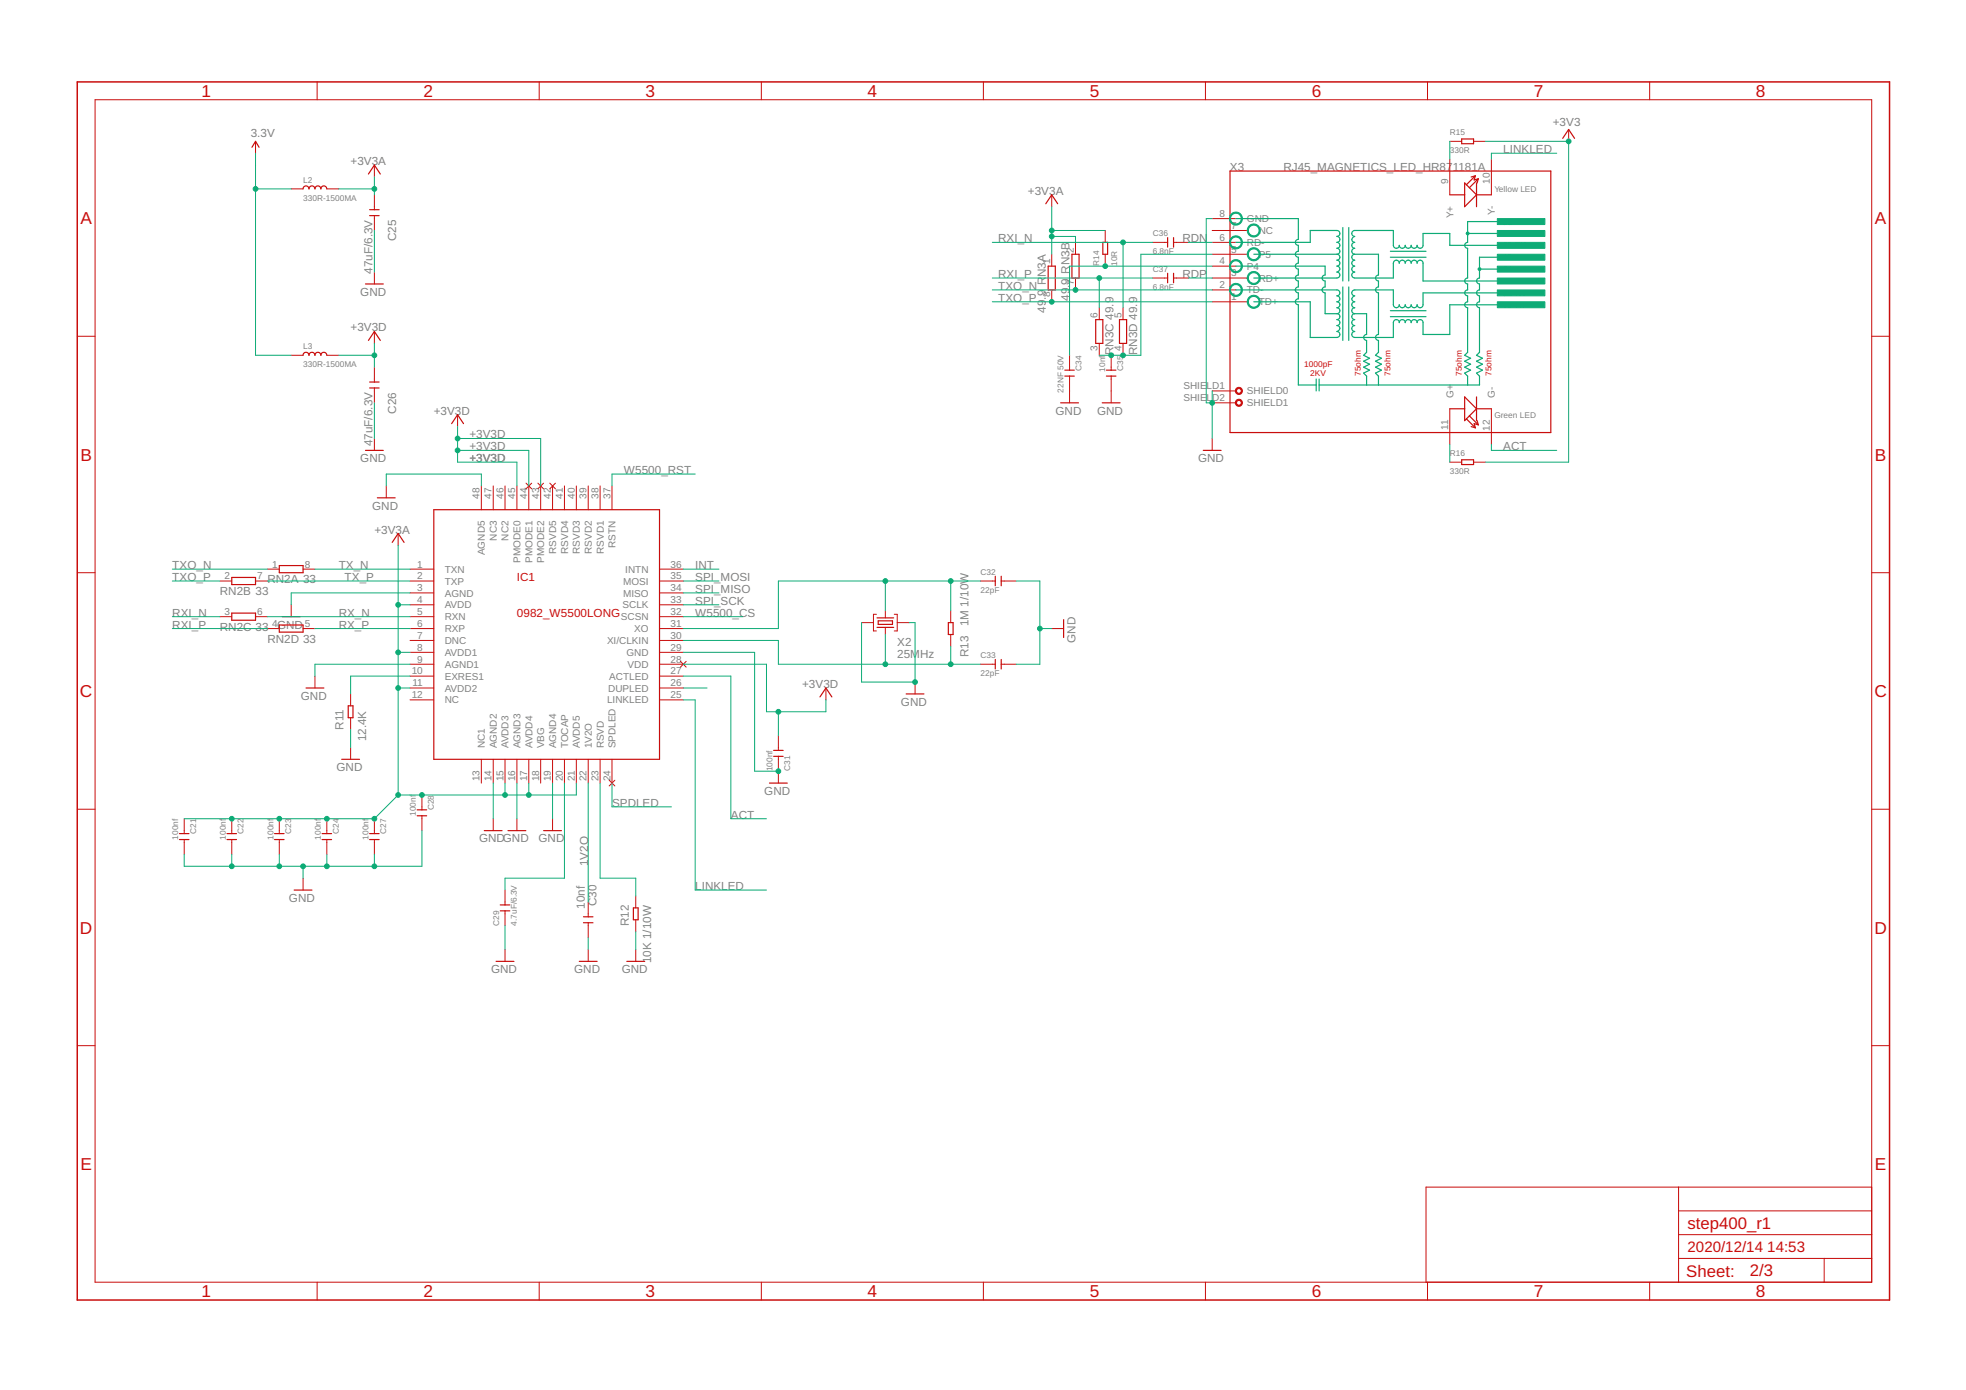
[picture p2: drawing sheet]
<svg xmlns="http://www.w3.org/2000/svg" width="420mm" height="297mm" viewBox="0 0 420 297" stroke-linecap="round" stroke-linejoin="round" font-family="sans-serif">
<defs><g id="words">
<g font-size="3.7" fill="#c90d0c">
<text x="43" y="20.7">1</text>
<text x="90.5" y="20.7">2</text>
<text x="138" y="20.7">3</text>
<text x="185.4" y="20.7">4</text>
<text x="232.9" y="20.7">5</text>
<text x="280.3" y="20.7">6</text>
<text x="327.8" y="20.7">7</text>
<text x="375.3" y="20.7">8</text>
<text x="17.2" y="47.9">A</text>
<text x="400.7" y="47.9">A</text>
<text x="17.2" y="98.4">B</text>
<text x="400.7" y="98.4">B</text>
<text x="17.1" y="149">C</text>
<text x="400.6" y="149">C</text>
<text x="17.1" y="199.5">D</text>
<text x="400.6" y="199.5">D</text>
<text x="17.2" y="250">E</text>
<text x="400.7" y="250">E</text>
<text x="43" y="277.2">1</text>
<text x="90.5" y="277.2">2</text>
<text x="138" y="277.2">3</text>
<text x="185.4" y="277.2">4</text>
<text x="232.9" y="277.2">5</text>
<text x="280.3" y="277.2">6</text>
<text x="327.8" y="277.2">7</text>
<text x="375.3" y="277.2">8</text>
</g>
<g font-size="3.6" fill="#c90d0c">
<text x="360.6" y="262.6">step400_r1</text>
<text x="360.4" y="272.9">Sheet:</text>
<text x="374" y="272.7">2/3</text>
</g>
<g font-size="3.2" fill="#c90d0c">
<text x="360.6" y="267.7">2020/12/14</text>
<text x="377.7" y="267.7">14:53</text>
</g>
<g font-size="2.5" fill="#808080">
<text x="53.6" y="29.2">3.3V</text>
<text x="331.9" y="26.9">+3V3</text>
<text x="74.9" y="35.3">+3V3A</text>
<text x="321.3" y="32.7">LINKLED</text>
<text x="219.7" y="41.6">+3V3A</text>
<text x="262.9" y="36.6">X3</text>
<text x="274.3" y="36.6">RJ45_MAGNETICS_LED_HR87</text>
<text x="310.5" y="36.6">1181A</text>
<text x="84.7" y="51.6" transform="rotate(-90 84.7 51.6)">C25</text>
<text x="213.3" y="51.8">RXI_N</text>
<text x="252.7" y="51.8">RDN</text>
<text x="79.6" y="58.5" transform="rotate(-90 79.6 58.5)">47uF/6.3V</text>
<text x="213.3" y="59.4">RXI_P</text>
<text x="223.5" y="59.2" transform="rotate(-90 223.5 59.2)">N3A</text>
<text x="228.6" y="58.5" transform="rotate(-90 228.6 58.5)">RN3B</text>
<text x="252.7" y="59.4">RDP</text>
<text x="77" y="63.2">GND</text>
<text x="213.3" y="62">TXO_N</text>
<text x="213.3" y="64.5">TXO_P</text>
<text x="223.5" y="64" transform="rotate(-90 223.5 64)">.9</text>
<text x="223.5" y="61" transform="rotate(-90 223.5 61)">R</text>
<text x="228.6" y="64.3" transform="rotate(-90 228.6 64.3)">49</text>
<text x="228.6" y="61.5" transform="rotate(-90 228.6 61.5)">.9</text>
<text x="74.9" y="70.8">+3V3D</text>
<text x="223.5" y="66.8" transform="rotate(-90 223.5 66.8)">49</text>
<text x="238" y="75.9" transform="rotate(-90 238 75.9)">RN3C 49.9</text>
<text x="243.1" y="75.9" transform="rotate(-90 243.1 75.9)">RN3D 49.9</text>
<text x="84.7" y="88.4" transform="rotate(-90 84.7 88.4)">C26</text>
<text x="92.7" y="88.6">+3V3D</text>
<text x="225.6" y="88.6">GND</text>
<text x="234.5" y="88.6">GND</text>
<text x="79.6" y="95.4" transform="rotate(-90 79.6 95.4)">47uF/6.3V</text>
<text x="100.3" y="93.7">+3V3D</text>
<text x="77" y="98.8">GND</text>
<text x="100.3" y="98.8">+3V3D</text>
<text x="100.3" y="96.2">+3V3D</text>
<text x="133.3" y="101.3">W5500_RST</text>
<text x="256" y="98.8">GND</text>
<text x="321.3" y="96.2">ACT</text>
<text x="79.5" y="108.9">GND</text>
<text x="80" y="114">+3V3A</text>
<text x="36.8" y="121.6">TXO_N</text>
<text x="36.8" y="124.2">TXO_P</text>
<text x="57.1" y="124.7">RN2A 33</text>
<text x="72.4" y="121.6">TX_N</text>
<text x="73.7" y="124.2">TX_P</text>
<text x="148.6" y="121.6">INT</text>
<text x="148.6" y="124.2">SPI_MOSI</text>
<text x="36.8" y="131.8">RXI_N</text>
<text x="47" y="127.2">RN2B 33</text>
<text x="72.4" y="131.8">RX_N</text>
<text x="148.6" y="126.7">SPI_MISO</text>
<text x="148.6" y="129.2">SPI_SCK</text>
<text x="148.6" y="131.8">W5500_CS</text>
<text x="36.8" y="134.3">RXI_P</text>
<text x="47" y="134.8">RN2C 33</text>
<text x="57.1" y="137.4">RN2D 33</text>
<text x="59.2" y="134.3">GND</text>
<text x="72.4" y="134.3">RX_P</text>
<text x="207" y="133.8" transform="rotate(-90 207 133.8)">1M 1/10W</text>
<text x="229.8" y="137.3" transform="rotate(-90 229.8 137.3)">GND</text>
<text x="191.7" y="140.7">25MHz</text>
<text x="191.7" y="138.1">X2</text>
<text x="207" y="140.4" transform="rotate(-90 207 140.4)">R13</text>
<text x="64.3" y="149.6">GND</text>
<text x="171.4" y="147">+3V3D</text>
<text x="73.4" y="155.9" transform="rotate(-90 73.4 155.9)">R11</text>
<text x="192.6" y="150.8">GND</text>
<text x="78.2" y="158.5" transform="rotate(-90 78.2 158.5)">12.4K</text>
<text x="71.9" y="164.8">GND</text>
<text x="130.8" y="172.4">SPDLED</text>
<text x="163.3" y="169.9">GND</text>
<text x="156.2" y="175">ACT</text>
<text x="102.4" y="180">GNDGND</text>
<text x="115.1" y="180">GND</text>
<text x="125.7" y="185.1" transform="rotate(-90 125.7 185.1)">1V2O</text>
<text x="148.6" y="190.2">LINKLED</text>
<text x="61.8" y="192.7">GND</text>
<text x="125" y="194.2" transform="rotate(-90 125 194.2)">10nf</text>
<text x="127.5" y="193.6" transform="rotate(-90 127.5 193.6)">C30</text>
<text x="134.4" y="198" transform="rotate(-90 134.4 198)">R12</text>
<text x="104.9" y="208">GND</text>
<text x="122.7" y="208">GND</text>
<text x="132.9" y="208">GND</text>
<text x="139.2" y="205.8" transform="rotate(-90 139.2 205.8)">10K 1/10W</text>
</g>
<g font-size="2.5" fill="#c90d0c">
<text x="110.5" y="124.2">IC1</text>
<text x="110.5" y="131.8">0982_W5500LONG</text>
</g>
<g font-size="2.1" fill="#808080">
<text x="309.5" y="39.3" transform="rotate(-90 309.5 39.3)">9</text>
<text x="318.4" y="39.3" transform="rotate(-90 318.4 39.3)">10</text>
<text x="260.6" y="46.4">8</text>
<text x="266.5" y="47.5">GND</text>
<text x="310.6" y="46.6" transform="rotate(-90 310.6 46.6)">Y+</text>
<text x="319.5" y="45.9" transform="rotate(-90 319.5 45.9)">Y-</text>
<text x="229.5" y="54" transform="rotate(-90 229.5 54)">2</text>
<text x="260.6" y="51.4">6</text>
<text x="263.1" y="48.9">7</text>
<text x="263.1" y="54">5</text>
<text x="266.5" y="52.6">RD-</text>
<text x="269" y="50">NC</text>
<text x="224.4" y="56.5" transform="rotate(-90 224.4 56.5)">1</text>
<text x="260.6" y="56.5">4</text>
<text x="263.1" y="59.1">3</text>
<text x="266.5" y="57.6">P4</text>
<text x="269" y="55.1">P5</text>
<text x="224.4" y="63.5" transform="rotate(-90 224.4 63.5)">8</text>
<text x="229.5" y="61" transform="rotate(-90 229.5 61)">7</text>
<text x="260.6" y="61.6">2</text>
<text x="263.1" y="64.1">1</text>
<text x="266.5" y="62.7">TD-</text>
<text x="269" y="60.2">RD+</text>
<text x="269" y="65.3">TD+</text>
<text x="234.6" y="67.9" transform="rotate(-90 234.6 67.9)">6</text>
<text x="239.6" y="67.9" transform="rotate(-90 239.6 67.9)">5</text>
<text x="234.6" y="74.9" transform="rotate(-90 234.6 74.9)">3</text>
<text x="239.6" y="74.9" transform="rotate(-90 239.6 74.9)">4</text>
<text x="252.9" y="83.2">SHIE</text>
<text x="257.9" y="83.2">LD1</text>
<text x="252.9" y="85.7">SHIE</text>
<text x="257.9" y="85.7">L</text>
<text x="259.1" y="85.7">D2</text>
<text x="266.5" y="84.3">SHIELD0</text>
<text x="266.5" y="86.8">SHIELD1</text>
<text x="310.6" y="85" transform="rotate(-90 310.6 85)">G+</text>
<text x="319.5" y="85" transform="rotate(-90 319.5 85)">G-</text>
<text x="309.5" y="91.9" transform="rotate(-90 309.5 91.9)">11</text>
<text x="318.4" y="92.1" transform="rotate(-90 318.4 92.1)">12</text>
<text x="102.5" y="106.6" transform="rotate(-90 102.5 106.6)">48</text>
<text x="105" y="106.6" transform="rotate(-90 105 106.6)">47</text>
<text x="107.6" y="106.6" transform="rotate(-90 107.6 106.6)">46</text>
<text x="110.1" y="106.6" transform="rotate(-90 110.1 106.6)">45</text>
<text x="112.7" y="106.6" transform="rotate(-90 112.7 106.6)">44</text>
<text x="115.2" y="106.6" transform="rotate(-90 115.2 106.6)">43</text>
<text x="117.7" y="106.6" transform="rotate(-90 117.7 106.6)">42</text>
<text x="120.3" y="106.6" transform="rotate(-90 120.3 106.6)">41</text>
<text x="122.8" y="106.6" transform="rotate(-90 122.8 106.6)">40</text>
<text x="125.4" y="106.6" transform="rotate(-90 125.4 106.6)">39</text>
<text x="127.9" y="106.6" transform="rotate(-90 127.9 106.6)">38</text>
<text x="130.4" y="106.6" transform="rotate(-90 130.4 106.6)">37</text>
<text x="103.6" y="118.6" transform="rotate(-90 103.6 118.6)">AGND5</text>
<text x="106.2" y="115.5" transform="rotate(-90 106.2 115.5)">NC3</text>
<text x="108.7" y="115.5" transform="rotate(-90 108.7 115.5)">NC2</text>
<text x="118.9" y="118.4" transform="rotate(-90 118.9 118.4)">RSVD5</text>
<text x="121.4" y="118.4" transform="rotate(-90 121.4 118.4)">RSVD4</text>
<text x="123.9" y="118.4" transform="rotate(-90 123.9 118.4)">RSVD3</text>
<text x="126.5" y="118.4" transform="rotate(-90 126.5 118.4)">RSVD2</text>
<text x="129" y="118.4" transform="rotate(-90 129 118.4)">RSVD1</text>
<text x="131.6" y="117.1" transform="rotate(-90 131.6 117.1)">RSTN</text>
<text x="48" y="123.8">2</text>
<text x="55" y="123.8">7</text>
<text x="58.1" y="121.3">1</text>
<text x="65.1" y="121.3">8</text>
<text x="89.2" y="121.3">1</text>
<text x="89.2" y="123.8">2</text>
<text x="95" y="122.4">TXN</text>
<text x="95" y="124.9">TXP</text>
<text x="111.2" y="120.3" transform="rotate(-90 111.2 120.3)">PMODE0</text>
<text x="113.8" y="120.3" transform="rotate(-90 113.8 120.3)">PMODE1</text>
<text x="116.3" y="120.3" transform="rotate(-90 116.3 120.3)">PMODE2</text>
<text x="133.2" y="124.9">MOSI</text>
<text x="133.6" y="122.4">INTN</text>
<text x="143.3" y="121.3">36</text>
<text x="143.3" y="123.8">35</text>
<text x="48" y="131.4">3</text>
<text x="55" y="131.4">6</text>
<text x="89.2" y="126.4">3</text>
<text x="89.2" y="128.9">4</text>
<text x="89.2" y="131.4">5</text>
<text x="95" y="127.5">AGND</text>
<text x="95" y="130">AVDD</text>
<text x="133.1" y="130">SCLK</text>
<text x="133.2" y="127.5">MISO</text>
<text x="143.3" y="126.4">34</text>
<text x="143.3" y="128.9">33</text>
<text x="143.3" y="131.4">32</text>
<text x="58.1" y="134">4</text>
<text x="65.1" y="134">5</text>
<text x="89.2" y="136.5">7</text>
<text x="89.2" y="134">6</text>
<text x="95" y="137.6">DNC</text>
<text x="95" y="132.6">RXN</text>
<text x="95" y="135.1">RXP</text>
<text x="129.7" y="137.6">XI/CLKIN</text>
<text x="132.7" y="132.6">SCSN</text>
<text x="135.5" y="135.1">XO</text>
<text x="143.3" y="136.5">30</text>
<text x="143.3" y="134">31</text>
<text x="89.2" y="141.6">9</text>
<text x="89.2" y="139.1">8</text>
<text x="95" y="142.7">AGND1</text>
<text x="95" y="140.2">AVDD1</text>
<text x="133.9" y="140.2">GND</text>
<text x="134.1" y="142.7">VDD</text>
<text x="143.3" y="139.1">29</text>
<text x="143.3" y="141.6">28</text>
<text x="88" y="144.1">10</text>
<text x="88" y="149.2">12</text>
<text x="88.1" y="146.7">11</text>
<text x="95" y="147.8">AVDD2</text>
<text x="95" y="145.2">EXRES1</text>
<text x="130" y="147.8">DUPLED</text>
<text x="130.2" y="145.2">ACTLED</text>
<text x="143.3" y="144.1">27</text>
<text x="143.3" y="146.7">26</text>
<text x="143.3" y="149.2">25</text>
<text x="95" y="150.3">NC</text>
<text x="129.7" y="150.3">LINKLED</text>
<text x="103.6" y="159.9" transform="rotate(-90 103.6 159.9)">NC1</text>
<text x="106.2" y="159.9" transform="rotate(-90 106.2 159.9)">AGND2</text>
<text x="108.7" y="159.9" transform="rotate(-90 108.7 159.9)">AVDD3</text>
<text x="111.2" y="159.9" transform="rotate(-90 111.2 159.9)">AGND3</text>
<text x="113.8" y="159.9" transform="rotate(-90 113.8 159.9)">AVDD4</text>
<text x="116.3" y="159.9" transform="rotate(-90 116.3 159.9)">VBG</text>
<text x="118.9" y="159.9" transform="rotate(-90 118.9 159.9)">AGND4</text>
<text x="121.4" y="159.9" transform="rotate(-90 121.4 159.9)">TOCAP</text>
<text x="123.9" y="159.9" transform="rotate(-90 123.9 159.9)">AVDD5</text>
<text x="126.5" y="159.9" transform="rotate(-90 126.5 159.9)">1V2O</text>
<text x="129" y="159.9" transform="rotate(-90 129 159.9)">RSVD</text>
<text x="131.6" y="159.9" transform="rotate(-90 131.6 159.9)">SPDLED</text>
<text x="102.5" y="167" transform="rotate(-90 102.5 167)">13</text>
<text x="105" y="167" transform="rotate(-90 105 167)">14</text>
<text x="107.6" y="167" transform="rotate(-90 107.6 167)">15</text>
<text x="110.1" y="167" transform="rotate(-90 110.1 167)">16</text>
<text x="112.7" y="167" transform="rotate(-90 112.7 167)">17</text>
<text x="115.2" y="167" transform="rotate(-90 115.2 167)">18</text>
<text x="117.7" y="167" transform="rotate(-90 117.7 167)">19</text>
<text x="120.3" y="167" transform="rotate(-90 120.3 167)">20</text>
<text x="122.8" y="167" transform="rotate(-90 122.8 167)">21</text>
<text x="125.4" y="167" transform="rotate(-90 125.4 167)">22</text>
<text x="127.9" y="167" transform="rotate(-90 127.9 167)">23</text>
<text x="130.4" y="167" transform="rotate(-90 130.4 167)">24</text>
</g>
<g font-size="1.8" fill="#808080">
<text x="309.8" y="28.9">R15</text>
<text x="309.8" y="32.7">330R</text>
<text x="64.8" y="39.1">L2</text>
<text x="319.4" y="41">Yellow LED</text>
<text x="64.8" y="42.9">330R-1500MA</text>
<text x="321.3" y="48">J8</text>
<text x="246.4" y="50.5">C36</text>
<text x="321.3" y="50.5">J7</text>
<text x="321.3" y="53.1">J6 RX-</text>
<text x="234.9" y="56.9" transform="rotate(-90 234.9 56.9)">R14</text>
<text x="238.7" y="56.9" transform="rotate(-90 238.7 56.9)">10R</text>
<text x="246.4" y="54.3">6.8nF</text>
<text x="246.4" y="58.1">C37</text>
<text x="321.3" y="55.6">J5</text>
<text x="321.3" y="58.1">J4</text>
<text x="246.4" y="62">6.8nF</text>
<text x="321.3" y="60.7">J3 RX+</text>
<text x="321.3" y="63.2">J2 TX-</text>
<text x="321.3" y="65.8">J1 TX+</text>
<text x="64.8" y="74.6">L3</text>
<text x="64.8" y="78.5">330R-1500MA</text>
<text x="227.3" y="83.9" transform="rotate(-90 227.3 83.9)">22NF 50V</text>
<text x="231.1" y="79.2" transform="rotate(-90 231.1 79.2)">C34</text>
<text x="236.2" y="79.4" transform="rotate(-90 236.2 79.4)">10nf</text>
<text x="240" y="79.2" transform="rotate(-90 240 79.2)">C35</text>
<text x="319.4" y="89.3">Green LED</text>
<text x="309.8" y="101.3">330R</text>
<text x="309.8" y="97.5">R16</text>
<text x="209.5" y="122.9">C32</text>
<text x="209.5" y="126.7">22pF</text>
<text x="209.5" y="140.7">C33</text>
<text x="209.5" y="144.5">22pF</text>
<text x="165.1" y="164.8" transform="rotate(-90 165.1 164.8)">100nf</text>
<text x="168.9" y="164.8" transform="rotate(-90 168.9 164.8)">C31</text>
<text x="92.7" y="173.2" transform="rotate(-90 92.7 173.2)">C28</text>
<text x="38.1" y="179.4" transform="rotate(-90 38.1 179.4)">100nf</text>
<text x="41.9" y="178.2" transform="rotate(-90 41.9 178.2)">C21</text>
<text x="48.3" y="179.4" transform="rotate(-90 48.3 179.4)">100nf</text>
<text x="52.1" y="178.2" transform="rotate(-90 52.1 178.2)">C22</text>
<text x="58.4" y="179.4" transform="rotate(-90 58.4 179.4)">100nf</text>
<text x="62.2" y="178.2" transform="rotate(-90 62.2 178.2)">C23</text>
<text x="68.6" y="179.4" transform="rotate(-90 68.6 179.4)">100nf</text>
<text x="72.4" y="178.2" transform="rotate(-90 72.4 178.2)">C24</text>
<text x="78.7" y="179.4" transform="rotate(-90 78.7 179.4)">100nf</text>
<text x="82.5" y="178.2" transform="rotate(-90 82.5 178.2)">C27</text>
<text x="88.9" y="174.4" transform="rotate(-90 88.9 174.4)">100nf</text>
<text x="106.7" y="197.8" transform="rotate(-90 106.7 197.8)">C29</text>
<text x="110.5" y="197.8" transform="rotate(-90 110.5 197.8)">4.7uF/6.3V</text>
</g>
<g font-size="1.8" fill="#c90d0c">
<text x="278.7" y="78.5">1000pF</text>
<text x="280" y="80.4">2KV</text>
<text x="290.8" y="80.4" transform="rotate(-90 290.8 80.4)">75ohm</text>
<text x="297.1" y="80.4" transform="rotate(-90 297.1 80.4)">75ohm</text>
<text x="312.4" y="80.4" transform="rotate(-90 312.4 80.4)">75ohm</text>
<text x="318.7" y="80.4" transform="rotate(-90 318.7 80.4)">75ohm</text>
</g>
</g></defs>
<g fill="none" stroke="#c90d0c" stroke-width=".21">
<path d="M67.8 17.5v3.8M115.2 17.5v3.8M162.7 17.5v3.8M210.2 17.5v3.8M257.6 17.5v3.8M305.1 17.5v3.8M352.6 17.5v3.8M20.3 21.3h379.7v252.7h-379.7zM54.6 30.2v2.5M80 35.3v2.5M309.8 34v7.6M309.8 30.2h2.6"/>
<path d="M314.9 30.2h2.6M318.7 34v7.6M335.2 27.7v2.5M62.2 40.4h2.6M69.8 40.4h2.6M80 41.6v3.2M80 46.1v3.2M80 58.1v2.6M224.8 41.6v2.6M224.8 54.3v2.6M229.8 51.8v2.5M229.8 59.4v2.6"/>
<path d="M236.2 49.3v2.5M236.2 54.3v2.6M246.4 59.4h3.1M246.4 51.8h3.1M250.8 59.4h3.2M250.8 51.8h3.2M259.1 46.7h5M259.1 49.3h7.6M259.1 56.9h5M259.1 54.3h7.6M259.1 59.4h7.6M259.1 51.8h5"/>
<path d="M16.5 71.9h3.8M62.2 75.9h2.6M69.8 75.9h2.6M80 70.8v2.6M80 78.5v3.1M224.8 62v2.5M228.6 75.9v3.2M234.9 65.8v2.5M234.9 73.4v2.5M237.5 75.9v3.2M240 65.8v2.5M240 73.4v2.5"/>
<path d="M259.1 64.5h7.6M259.1 62h5M400 71.9h3.8M80 82.9v3.2M80 93.7v2.5M97.8 88.6v2.6M228.6 80.4v5.7M237.5 80.4v5.7M259.1 83.5h5M259.1 86.1h5M259.1 93.7v2.5M309.8 87.4v7.6"/>
<path d="M309.8 98.8h2.6M314.9 98.8h2.6M318.7 87.4v7.6M82.5 103.8v2.6M85.1 114v2.5M102.9 103.8v5.1M105.4 103.8v5.1M107.9 103.8v5.1M110.5 103.8v5.1M112.4 103.3l1.2 1.2M113 103.8v5.1M113.6 103.3l-1.2 1.2"/>
<path d="M115 103.3l1.2 1.2M115.5 103.8v5.1M116.2 103.3l-1.2 1.2M117.5 103.3l1.2 1.2M118.1 103.8v5.1M118.7 103.3l-1.2 1.2M120.6 103.8v5.1M123.2 103.8v5.1M125.7 103.8v5.1M128.2 103.8v5.1M130.8 103.8v5.1M16.5 122.4h3.8"/>
<path d="M47 124.2h2.5M47 131.8h2.5M54.6 124.2h2.5M54.6 131.8h2.5M57.1 134.3h2.6M57.1 121.6h2.6M62.2 129.2v2.6M64.8 134.3h2.5M64.8 121.6h2.5M87.6 124.2h5.1M87.6 134.3h5.1M87.6 126.7h5.1"/>
<path d="M87.6 129.2h5.1M87.6 139.4h5.1M87.6 136.9h5.1M87.6 121.6h5.1M87.6 131.8h5.1M140.9 124.2h5.1M140.9 134.3h5.1M140.9 126.7h5.1M140.9 129.2h5.1M140.9 139.4h5.1M140.9 136.9h5.1M140.9 121.6h5.1"/>
<path d="M140.9 131.8h5.1M184.1 133.1h2.6M187.3 131.3h-.6v3.5h.6M189.2 130.5v1.5M189.2 134.1v1.5M191.1 131.3h.6v3.5h-.6M191.7 133.1h2.6M203.2 130.5v2.6M203.2 135.6v2.5M209.5 124.2h3.2M214 124.2h3.1M224.8 134.3h2.5"/>
<path d="M400 122.4h3.8M67.3 144.5v2.5M74.9 148.3v2.5M74.9 153.4v2.5M74.9 159.7v2.6M87.6 141.9h5.1M87.6 144.5h5.1M87.6 147h5.1M87.6 149.6h5.1M140.9 141.9h5.1M140.9 144.5h5.1M140.9 147h5.1"/>
<path d="M140.9 149.6h5.1M145.4 141.3l1.2 1.3M146.6 141.3l-1.2 1.3M166.3 157.2v3.2M176.5 147v2.6M195.6 145.8v2.5M209.5 141.9h3.2M214 141.9h3.1M16.5 172.9h3.8M39.4 175v3.1M39.4 179.4v3.2M49.5 175v3.1"/>
<path d="M49.5 179.4v3.2M59.7 175v3.1M59.7 179.4v3.2M69.8 175v3.1M69.8 179.4v3.2M80 175v3.1M80 179.4v3.2M90.2 169.9v3.2M90.2 174.3v3.2M102.9 162.3v5M105.4 162.3v5M105.4 175v2.5"/>
<path d="M107.9 162.3v5M110.5 162.3v5M110.5 175v2.5M113 162.3v5M115.5 162.3v5M118.1 162.3v5M118.1 175v2.5M120.6 162.3v5M123.2 162.3v5M125.7 162.3v5M128.2 162.3v5M130.2 166.7l1.2 1.3"/>
<path d="M130.8 162.3v5M131.4 166.7l-1.2 1.3M166.3 161.6v5.7M400 172.9h3.8M64.8 187.7v2.5M107.9 190.2v3.2M107.9 194.6v3.2M125.7 192.7v3.2M125.7 197.2v3.2M135.9 191.5v2.5M135.9 196.6v2.5M107.9 202.9v2.5"/>
<path d="M125.7 202.9v2.5M135.9 202.9v2.5M16.5 223.5h3.8M400 223.5h3.8M358.7 253.7v20.3M358.7 258.8h41.3M400 253.7h-95.2v20.3M67.8 274v3.8M115.2 274v3.8M162.7 274v3.8M210.2 274v3.8M257.6 274v3.8"/>
<path d="M305.1 274v3.8M352.6 274v3.8M358.7 268.9h41.3M358.7 263.8h41.3M389.8 268.9v5.1"/>
</g>
<path d="M16.5 17.5h387.3v260.3h-387.3z" fill="none" stroke="#c90d0c" stroke-width=".32"/>
<g fill="none" stroke="#c90d0c" stroke-width=".25">
<path d="M53.8 31.5l.8-1.3 .8 1.3M78.7 37.2l1.3-1.9 1.3 1.9M262.9 36.6h68.5v55.8h-68.5zM312.4 29.7h2.5v1h-2.5zM313 39.1l2.6 2.5-2.6 2.6zM315.3 37.6l-1.9 1.9M315.3 37.6l-.9 .2M315.3 37.6l-.3 .9 .9-.3M315.6 39.1v5.1M315.9 38.2l-1.9 1.9M315.9 38.2l-.2 .9M334 29.6l1.2-1.9 1.3 1.9"/>
<path d="M64.8 40.4a.63 .63 0 0 1 .6-.7 .63 .63 0 0 1 .6 .7 .63 .63 0 0 1 .7-.7 .63 .63 0 0 1 .6 .7 .63 .63 0 0 1 .6-.7 .63 .63 0 0 1 .7 .7 .63 .63 0 0 1 .6-.7 .63 .63 0 0 1 .6 .7M79 44.8h2M79 46.1h2M223.5 43.5l1.3-1.9 1.2 1.9M224 56.9h1.5v5.1h-1.5zM229.1 54.3h1.5v5.1h-1.5zM235.7 51.8h1v2.5h-1zM249.5 50.8v2M249.5 58.4v2M250.8 50.8v2M250.8 58.4v2M309.8 41.6h3.2"/>
<path d="M315.6 41.6h3.1M64.8 75.9a.63 .63 0 0 1 .6-.6 .63 .63 0 0 1 .6 .6 .63 .63 0 0 1 .7-.6 .63 .63 0 0 1 .6 .6 .63 .63 0 0 1 .6-.6 .63 .63 0 0 1 .7 .6 .63 .63 0 0 1 .6-.6 .63 .63 0 0 1 .6 .6M78.1 60.7h3.8M78.7 72.7l1.3-1.9 1.3 1.9M227.6 79.1h2M234.2 68.3h1.5v5.1h-1.5zM236.5 79.1h2M239.2 68.3h1.6v5.1h-1.6zM78.1 96.2h3.8M79 81.6h2M79 82.9h2M96.5 90.5l1.3-1.9 1.3 1.9"/>
<path d="M226.7 86.1h3.8M227.6 80.4h2M235.6 86.1h3.8M236.5 80.4h2M257.2 96.2h3.8M309.8 87.4h3.2M312.4 98.3h2.5v1h-2.5zM313 84.8l2.6 2.6-2.6 2.5zM313.4 89.5l1.9 1.9M314 88.9l1.9 1.9M314.4 91.2l.9 .2M315.6 84.8v5.1"/>
<path d="M315.6 87.4h3.1M315.7 89.9l.2 .9M315.9 90.8l-.9-.3 .3 .9M80.6 106.4h3.9M83.8 115.9l1.3-1.9 1.3 1.9M92.7 108.9h48.2v53.4h-48.2zM49.5 123.4h5.1v1.5h-5.1zM49.5 131h5.1v1.5h-5.1zM59.7 120.9h5.1v1.5h-5.1zM59.7 133.6h5.1v1.5h-5.1zM60.3 131.8h3.8M187.4 132h3.6"/>
<path d="M187.4 134.1h3.6M187.7 132.7h3v.7h-3zM202.7 133.1h1v2.5h-1zM212.7 123.1v2.1M214 123.1v2.1M227.3 132.4v3.8M65.4 147h3.8M74.4 150.8h1v2.6h-1zM175.2 148.9l1.3-1.9 1.3 1.9M193.7 148.3h3.8M212.7 140.9v2.1M214 140.9v2.1"/>
<path d="M38.4 178.1h2M38.4 179.4h2M48.5 178.1h2M48.5 179.4h2M58.7 178.1h2M58.7 179.4h2M68.8 178.1h2.1M68.8 179.4h2.1M73 162.3h3.8M79 178.1h2M79 179.4h2M89.2 173.1h2"/>
<path d="M89.2 174.3h2M103.5 177.5h3.8M108.6 177.5h3.8M116.2 177.5h3.8M164.4 167.3h3.9M165.3 161.6h2.1M165.3 160.4h2.1M62.9 190.2h3.8M106.9 194.6h2M106.9 193.4h2M124.7 197.2h2M124.7 195.9h2"/>
<path d="M135.4 194h1v2.6h-1zM106 205.4h3.8M123.8 205.4h3.8M134 205.4h3.8"/>
</g>
<g fill="#c90d0c" stroke="#c90d0c" stroke-width=".21">
<path d="M264.2 83a.76 .76 0 0 1 1.2 .1 .76 .76 0 0 1-.4 1.1 .76 .76 0 0 1-1-.7h.3a.51 .51 0 0 1 .7-.4 .51 .51 0 0 1 .1 .9 .51 .51 0 0 1-.8-.3v-.2h-.3z" fill-rule="evenodd"/>
<path d="M264.2 85.6a.76 .76 0 0 1 1.2 0 .76 .76 0 0 1-.4 1.2 .76 .76 0 0 1-1-.7h.3a.51 .51 0 0 1 .7-.5 .51 .51 0 0 1 .1 .9 .51 .51 0 0 1-.8-.2v-.2h-.3z" fill-rule="evenodd"/>
</g>
<g fill="#0dab76" stroke="#0dab76" stroke-width=".21">
<path d="M266.9 58.5a1.4 1.4 0 0 1 2.2 .2 1.4 1.4 0 0 1-.8 2 1.4 1.4 0 0 1-1.7-1.3h.2a1.14 1.14 0 0 1 1.7-.9 1.14 1.14 0 0 1 .1 1.9 1.14 1.14 0 0 1-1.8-.7v-.3h-.2z" fill-rule="evenodd"/>
<path d="M266.9 53.4a1.4 1.4 0 0 1 2.2 .2 1.4 1.4 0 0 1-.8 2.1 1.4 1.4 0 0 1-1.7-1.4h.2a1.14 1.14 0 0 1 1.7-.9 1.14 1.14 0 0 1 .1 1.9 1.14 1.14 0 0 1-1.8-.7v-.3h-.2z" fill-rule="evenodd"/>
<path d="M266.9 48.3a1.4 1.4 0 0 1 2.2 .2 1.4 1.4 0 0 1-.8 2.1 1.4 1.4 0 0 1-1.7-1.3h.2a1.14 1.14 0 0 1 1.7-1 1.14 1.14 0 0 1 .1 1.9 1.14 1.14 0 0 1-1.8-.7v-.2h-.2z" fill-rule="evenodd"/>
<path d="M266.9 63.5a1.4 1.4 0 0 1 2.2 .2 1.4 1.4 0 0 1-.8 2.1 1.4 1.4 0 0 1-1.7-1.3h.2a1.14 1.14 0 0 1 1.7-1 1.14 1.14 0 0 1 .1 2 1.14 1.14 0 0 1-1.8-.7v-.3h-.2z" fill-rule="evenodd"/>
<path d="M263.1 45.8a1.39 1.39 0 0 1 2.2 .2 1.39 1.39 0 0 1-.8 2.1 1.39 1.39 0 0 1-1.8-1.4h.3a1.14 1.14 0 0 1 1.7-.9 1.14 1.14 0 0 1 .1 1.9 1.14 1.14 0 0 1-1.8-.7v-.3h-.3z" fill-rule="evenodd"/>
<path d="M263.1 50.8a1.39 1.39 0 0 1 2.2 .3 1.39 1.39 0 0 1-.8 2 1.39 1.39 0 0 1-1.8-1.3h.3a1.14 1.14 0 0 1 1.7-1 1.14 1.14 0 0 1 .1 2 1.14 1.14 0 0 1-1.8-.7v-.3h-.3z" fill-rule="evenodd"/>
<path d="M263.1 55.9a1.39 1.39 0 0 1 2.2 .3 1.39 1.39 0 0 1-.8 2 1.39 1.39 0 0 1-1.8-1.3h.3a1.14 1.14 0 0 1 1.7-1 1.14 1.14 0 0 1 .1 1.9 1.14 1.14 0 0 1-1.8-.7v-.2h-.3z" fill-rule="evenodd"/>
<path d="M263.1 61a1.39 1.39 0 0 1 2.2 .2 1.39 1.39 0 0 1-.8 2.1 1.39 1.39 0 0 1-1.8-1.3h.3a1.14 1.14 0 0 1 1.7-1 1.14 1.14 0 0 1 .1 1.9 1.14 1.14 0 0 1-1.8-.7v-.2h-.3z" fill-rule="evenodd"/>
<path d="M316 57.3h.4v.4l-.3 .1-.2-.3h.4h-.4z" fill-rule="evenodd"/>
<path d="M313.4 49.7h.5v.4l-.3 .1-.2-.3h.3h-.3z" fill-rule="evenodd"/>
<circle cx="222.2" cy="134.3" r=".51"/>
<circle cx="166.3" cy="164.8" r=".51"/>
<circle cx="80" cy="185.1" r=".51"/>
<circle cx="69.8" cy="185.1" r=".51"/>
<circle cx="59.7" cy="185.1" r=".51"/>
<circle cx="49.5" cy="185.1" r=".51"/>
<circle cx="64.8" cy="185.1" r=".51"/>
<circle cx="259.1" cy="86.1" r=".51"/>
<circle cx="195.6" cy="145.8" r=".51"/>
<circle cx="54.6" cy="40.4" r=".51"/>
<circle cx="335.2" cy="30.2" r=".51"/>
<circle cx="80" cy="40.4" r=".51"/>
<circle cx="85.1" cy="129.2" r=".51"/>
<circle cx="85.1" cy="139.4" r=".51"/>
<circle cx="113" cy="169.9" r=".51"/>
<circle cx="107.9" cy="169.9" r=".51"/>
<circle cx="85.1" cy="147" r=".51"/>
<circle cx="49.5" cy="175" r=".51"/>
<circle cx="59.7" cy="175" r=".51"/>
<circle cx="69.8" cy="175" r=".51"/>
<circle cx="80" cy="175" r=".51"/>
<circle cx="85.1" cy="169.9" r=".51"/>
<circle cx="90.2" cy="169.9" r=".51"/>
<circle cx="224.8" cy="50.5" r=".51"/>
<circle cx="224.8" cy="49.3" r=".51"/>
<circle cx="203.2" cy="141.9" r=".51"/>
<circle cx="189.2" cy="141.9" r=".51"/>
<circle cx="203.2" cy="124.2" r=".51"/>
<circle cx="189.2" cy="124.2" r=".51"/>
<circle cx="80" cy="75.9" r=".51"/>
<circle cx="166.3" cy="152.1" r=".51"/>
<circle cx="97.8" cy="96.2" r=".51"/>
<circle cx="97.8" cy="93.7" r=".51"/>
<circle cx="229.8" cy="62" r=".51"/>
<circle cx="224.8" cy="64.5" r=".51"/>
<circle cx="240" cy="51.8" r=".51"/>
<circle cx="234.9" cy="59.4" r=".51"/>
<circle cx="236.2" cy="56.9" r=".51"/>
<circle cx="237.5" cy="75.9" r=".51"/>
<circle cx="240" cy="75.9" r=".51"/>
</g>
<g fill="#0dab76" stroke="#0dab76" stroke-width=".21">
<path d="M320 46.7h10.2v1.3h-10.2z"/>
<path d="M320 49.3h10.2v1.2h-10.2z"/>
<path d="M320 51.8h10.2v1.3h-10.2z"/>
<path d="M320 54.3h10.2v1.3h-10.2z"/>
<path d="M320 56.9h10.2v1.2h-10.2z"/>
<path d="M320 59.4h10.2v1.3h-10.2z"/>
<path d="M320 62h10.2v1.2h-10.2z"/>
<path d="M320 64.5h10.2v1.3h-10.2z"/>
</g>
<g fill="none" stroke="#0dab76" stroke-width=".25">
<path d="M264.1 51.8h15.9v-2.5h5.7a.63 .63 0 0 1 .6 .6 .63 .63 0 0 1-.6 .6 .63 .63 0 0 1 .6 .7 .63 .63 0 0 1-.6 .6 .63 .63 0 0 1 .6 .6 .63 .63 0 0 1-.6 .7 .63 .63 0 0 1 .6 .6 .63 .63 0 0 1-.6 .6M264.1 56.9h19.1v1.9a.63 .63 0 0 0-.6 .6 .63 .63 0 0 0 .6 .6v1.3a.63 .63 0 0 0-.6 .7 .63 .63 0 0 0 .6 .6v4.4h2.5M264.1 46.7h13.4v4.5a.63 .63 0 0 0-.7 .6 .63 .63 0 0 0 .7 .6v1.3a.63 .63 0 0 0-.7 .6 .63 .63 0 0 0 .7 .7v1.2a.63 .63 0 0 0-.7 .7 .63 .63 0 0 0 .7 .6v1.3a.63 .63 0 0 0-.7 .6 .63 .63 0 0 0 .7 .6v1.3a.63 .63 0 0 0-.7 .7 .63 .63 0 0 0 .7 .6v1.3a.63 .63 0 0 0-.7 .6 .63 .63 0 0 0 .7 .6v17.2h3.8M267.9 54.3h17.8M285.7 54.3a.63 .63 0 0 1 .6 .7 .63 .63 0 0 1-.6 .6 .63 .63 0 0 1 .6 .6 .63 .63 0 0 1-.6 .7 .64 .64 0 0 1 .7 .6 .64 .64 0 0 1-.7 .6 .63 .63 0 0 1 .6 .7 .63 .63 0 0 1-.6 .6h-17.8M287 48.6v11.4M288.2 48.6v11.4M289.5 54.3a.63 .63 0 0 0-.6 .7 .63 .63 0 0 0 .6 .6 .63 .63 0 0 0-.6 .6 .63 .63 0 0 0 .6 .7 .63 .63 0 0 0-.6 .6 .63 .63 0 0 0 .6 .6 .63 .63 0 0 0-.6 .7 .63 .63 0 0 0 .6 .6h8.3v-3.2a.63 .63 0 0 1 .6-.6 .63 .63 0 0 1 .6 .6 .63 .63 0 0 1 .7-.6 .63 .63 0 0 1 .6 .6 .63 .63 0 0 1 .6-.6 .63 .63 0 0 1 .7 .6 .63 .63 0 0 1 .6-.6 .63 .63 0 0 1 .7 .6 .63 .63 0 0 1 .6-.6 .63 .63 0 0 1 .6 .6v3.8h16.5M289.5 54.3h5.1v4.5a.63 .63 0 0 0-.6 .6 .63 .63 0 0 0 .6 .6v1.3a.63 .63 0 0 0-.6 .7 .63 .63 0 0 0 .6 .6v8.9a.63 .63 0 0 0-.6 .6 .63 .63 0 0 0 .6 .6v2.6l-.6 .6 1.2 .7-1.2 .6 1.2 .6-1.2 .7 1.2 .6-1.2 .6 .6 .7v1.9M297.1 55h7.7M297.1 53.7h7.7M313.6 49.9h7"/>
<path d="M316.2 57.5h4.4M320.6 47.3h-7v4.5a.63 .63 0 0 0-.6 .6 .63 .63 0 0 0 .6 .7v6.3a.63 .63 0 0 0-.6 .6 .63 .63 0 0 0 .6 .7v1.3a.63 .63 0 0 0-.6 .6 .63 .63 0 0 0 .6 .6v1.3a.63 .63 0 0 0-.6 .6 .63 .63 0 0 0 .6 .7v9.5l-.6 .6 1.3 .7-1.3 .6 1.3 .6-1.3 .7 1.3 .6-1.3 .6 .6 .7v1.9M320.6 55h-4.4v4.4a.63 .63 0 0 0-.6 .6 .63 .63 0 0 0 .6 .7v1.3a.63 .63 0 0 0-.6 .6 .63 .63 0 0 0 .6 .6v1.3a.63 .63 0 0 0-.6 .6 .63 .63 0 0 0 .6 .7v9.5l-.6 .6 1.2 .7-1.2 .6 1.2 .6-1.2 .7 1.2 .6-1.2 .6 .6 .7v1.9h-34.3M320.6 52.4h-10.8v-2.5h-5.7v2.5a.63 .63 0 0 1-.6 .7 .63 .63 0 0 1-.6-.7 .63 .63 0 0 1-.7 .7 .63 .63 0 0 1-.6-.7 .63 .63 0 0 1-.7 .7 .63 .63 0 0 1-.6-.7 .63 .63 0 0 1-.6 .7 .63 .63 0 0 1-.7-.7 .63 .63 0 0 1-.6 .7 .63 .63 0 0 1-.6-.7v-3.1h-8.3a.63 .63 0 0 0-.6 .6 .63 .63 0 0 0 .6 .6 .63 .63 0 0 0-.6 .7 .63 .63 0 0 0 .6 .6 .63 .63 0 0 0-.6 .6 .63 .63 0 0 0 .6 .7 .63 .63 0 0 0-.6 .6 .63 .63 0 0 0 .6 .6M264.1 62h21.6a.63 .63 0 0 1 .6 .6 .63 .63 0 0 1-.6 .6 .63 .63 0 0 1 .6 .7 .63 .63 0 0 1-.6 .6 .63 .63 0 0 1 .6 .6 .63 .63 0 0 1-.6 .7 .63 .63 0 0 1 .6 .6 .63 .63 0 0 1-.6 .6M267.9 64.5h12.1v7.6h5.7a.63 .63 0 0 0 .6-.6 .63 .63 0 0 0-.6-.7 .63 .63 0 0 0 .6-.6 .63 .63 0 0 0-.6-.6 .63 .63 0 0 0 .6-.7 .63 .63 0 0 0-.6-.6 .63 .63 0 0 0 .6-.6 .63 .63 0 0 0-.6-.7M287 61.3v11.4M288.2 61.3v11.4M289.5 67h2.6v4.5a.63 .63 0 0 0-.7 .6 .63 .63 0 0 0 .7 .6v2.6l-.7 .6 1.3 .7-1.3 .6 1.3 .6-1.3 .7 1.3 .6-1.3 .6 .7 .7v1.9M297.1 66.4h7.7M297.1 67.7h7.7M320.6 62.6h-16.5v2.5a.63 .63 0 0 1-.6 .7 .63 .63 0 0 1-.6-.7 .63 .63 0 0 1-.7 .7 .63 .63 0 0 1-.6-.7 .63 .63 0 0 1-.7 .7 .63 .63 0 0 1-.6-.7 .63 .63 0 0 1-.6 .7 .63 .63 0 0 1-.7-.7 .63 .63 0 0 1-.6 .7 .63 .63 0 0 1-.6-.7v-3.1h-8.3a.63 .63 0 0 0-.6 .6 .63 .63 0 0 0 .6 .6 .63 .63 0 0 0-.6 .7 .63 .63 0 0 0 .6 .6 .63 .63 0 0 0-.6 .6 .63 .63 0 0 0 .6 .7 .63 .63 0 0 0-.6 .6 .63 .63 0 0 0 .6 .6"/>
<path d="M320.6 65.1h-10.8v6.4h-5.7v-2.6a.63 .63 0 0 0-.6-.6 .63 .63 0 0 0-.6 .6 .63 .63 0 0 0-.7-.6 .63 .63 0 0 0-.6 .6 .63 .63 0 0 0-.7-.6 .63 .63 0 0 0-.6 .6 .63 .63 0 0 0-.6-.6 .63 .63 0 0 0-.7 .6 .63 .63 0 0 0-.6-.6 .63 .63 0 0 0-.6 .6v3.2h-8.3a.63 .63 0 0 1-.6-.6 .63 .63 0 0 1 .6-.7 .63 .63 0 0 1-.6-.6 .63 .63 0 0 1 .6-.6 .63 .63 0 0 1-.6-.7 .63 .63 0 0 1 .6-.6 .63 .63 0 0 1-.6-.6 .63 .63 0 0 1 .6-.7M281.3 81v2.5M281.9 81v2.5"/>
</g>
<g fill="none" stroke="#0dab76" stroke-width=".21">
<path d="M54.6 32.7v43.2h7.6M80 37.8v3.8M309.8 30.2v3.8M317.5 30.2h17.7v68.6h-17.7M332.7 32.7h-14v1.3M54.6 40.4h7.6M72.4 40.4h7.6M80 49.3v8.8M212.1 51.8h34.3M212.1 59.4h34.3M224.8 44.2v10.1M224.8 50.5h5v1.3"/>
<path d="M224.8 49.3h11.4M234.9 59.4v6.4M240 51.8v14M254 51.8h5.1M254 59.4h5.1M259.1 46.7h-1.3v39.4h1.3M259.1 54.3h-15.3v21.6h-8.9M259.1 56.9h-30.5v19M72.4 75.9h7.6M80 73.4v5.1M212.1 62h47M212.1 64.5h47"/>
<path d="M80 86.1v7.6M97.8 91.2v7.6h12.7v5M97.8 96.2h15.2v7.6M97.8 93.7h17.7v10.1M259.1 83.5v10.2M309.8 95v3.8M318.7 95v1.2h14M82.5 103.8v-2.5h20.4v2.5M85.1 116.5v53.4M148.6 101.3h-17.8v2.5M36.8 124.2h10.2M36.8 134.3h20.3"/>
<path d="M36.8 121.6h20.3M36.8 131.8h10.2M57.1 124.2h30.5M57.1 131.8h30.5M67.3 134.3h20.3M67.3 121.6h20.3M85.1 139.4h2.5M85.1 129.2h2.5M87.6 126.7h-25.4v2.5M146 136.9h20.3v5h43.2M146 124.2h7.6M146 139.4h15.3v25.4h5"/>
<path d="M146 126.7h7.6M146 129.2h7.6M146 121.6h7.6M146 131.8h12.7M184.1 133.1v12.7h11.5v-12.7h-1.3M189.2 124.2v6.3M189.2 135.6v6.3M203.2 124.2v6.3M203.2 138.1v3.8M209.5 124.2h-43.2v10.1h-20.3M217.1 124.2h5.1v17.7h-5.1M222.2 134.3h2.6"/>
<path d="M74.9 155.9v3.8M85.1 147h2.5M87.6 141.9h-20.3v2.6M87.6 144.5h-12.7v3.8M146 141.9h17.8v10.2h12.7v-2.5M146 147h5.1M146 149.6h2.6v40.6h15.2M146 144.5h10.2v30.5h7.6M166.3 152.1v5.1M85.1 169.9l-5.1 5.1h-40.6M90.2 177.5v7.6h-50.8v-2.5M105.4 167.3v7.7"/>
<path d="M107.9 167.3v2.6M110.5 167.3v7.7M113 167.3v2.6M118.1 167.3v7.7M120.6 167.3v20.4h-12.7v2.5M123.2 167.3v2.6h-38.1M125.7 167.3v25.4M128.2 167.3v20.4h7.7v3.8M130.8 167.3v5.1h12.7M49.5 182.6v2.5M59.7 182.6v2.5M64.8 185.1v2.6"/>
<path d="M69.8 182.6v2.5M80 182.6v2.5M107.9 197.8v5.1M135.9 199.1v3.8M125.7 200.4v2.5"/>
</g>
<use href="#words"/>
</svg>
